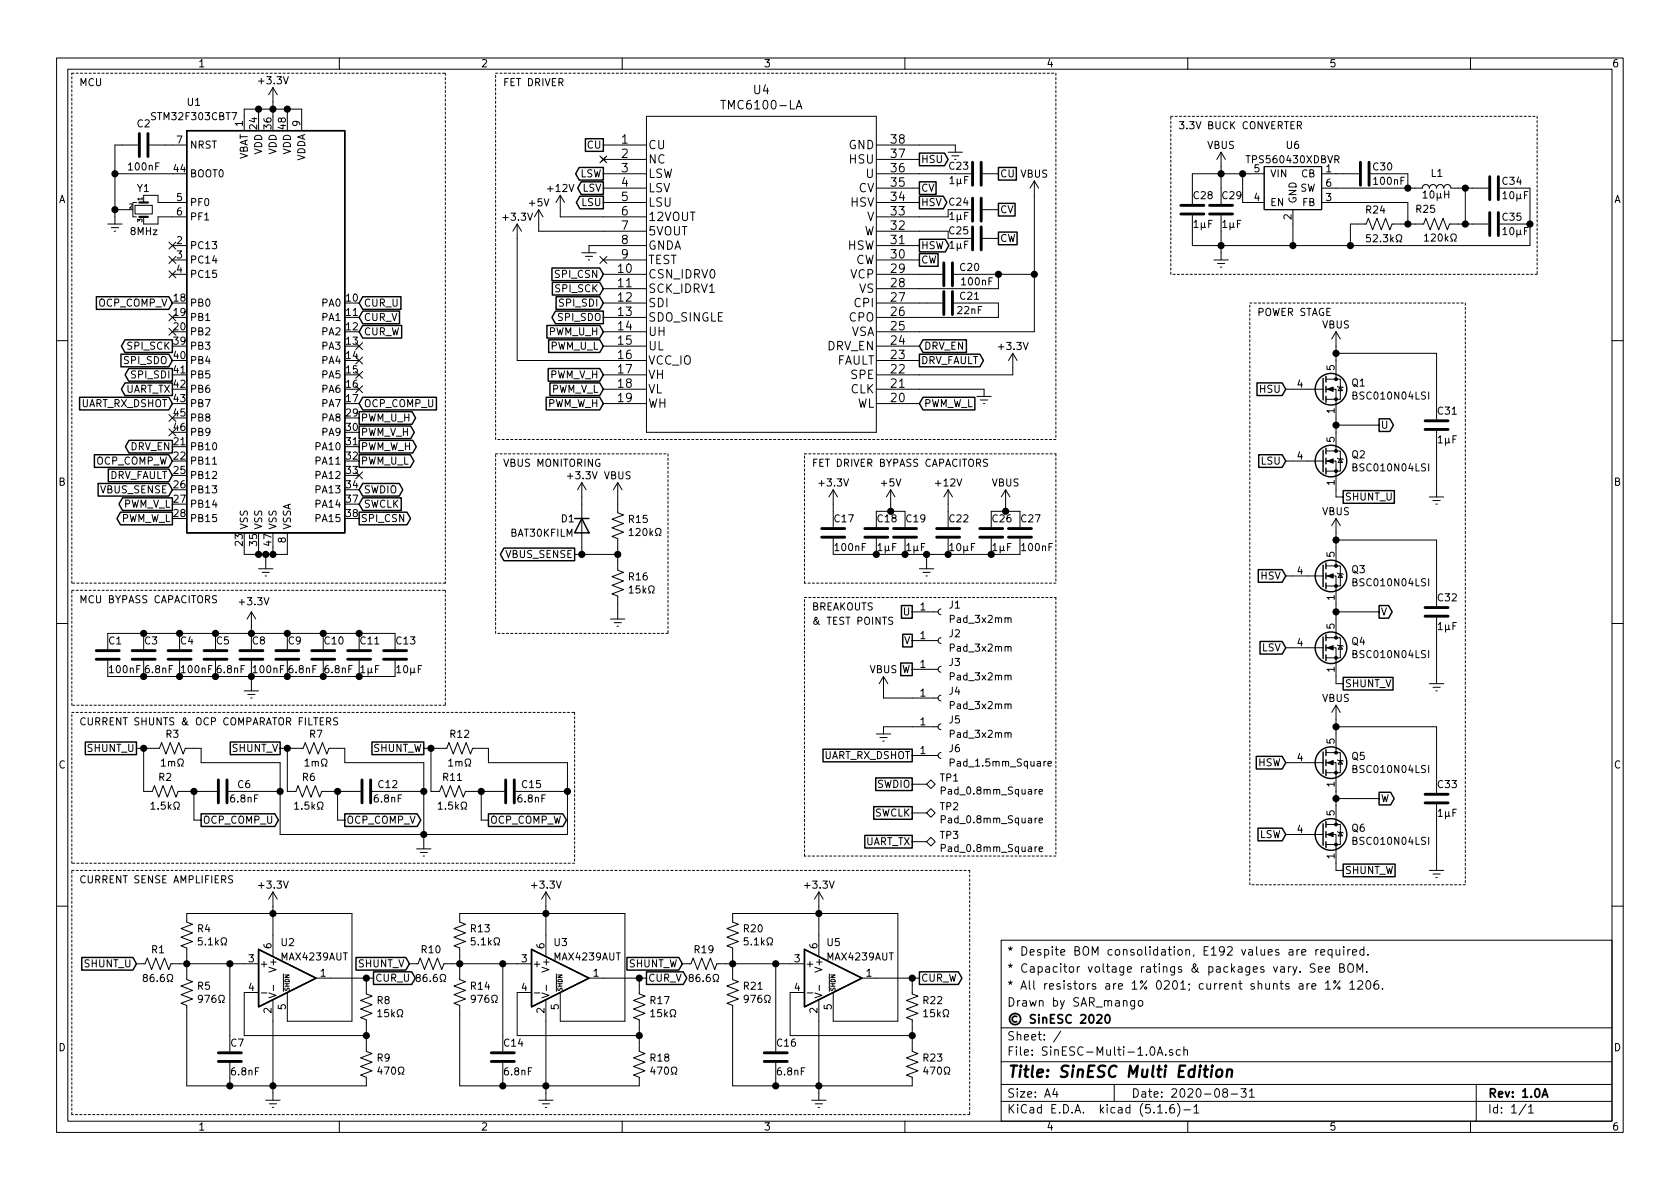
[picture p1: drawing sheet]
<svg xmlns="http://www.w3.org/2000/svg" width="297mm" height="210mm" viewBox="0 0 297 210" stroke-linecap="round" stroke-linejoin="round" font-family="sans-serif">
<defs><g id="words">
<text font-size="2.8" x="178" y="190.5">Title: SinESC Multi Edition</text>
<g font-size="2.1">
<text x="133.3" y="16.7">U4</text>
<text x="128.2" y="19.3">TMC6100-LA</text>
<text x="109.9" y="25.4">1</text>
<text x="109.9" y="27.9">2</text>
<text x="114.6" y="26.4">CU</text>
<text x="114.6" y="28.9">NC</text>
<text x="150" y="26.4">GND</text>
<text x="150.3" y="28.9">HSU</text>
<text x="157.6" y="27.9">37</text>
<text x="157.6" y="25.4">38</text>
<text x="109.9" y="30.5">3</text>
<text x="109.9" y="33">4</text>
<text x="109.9" y="35.6">5</text>
<text x="114.6" y="31.5">LSW</text>
<text x="114.6" y="34">LSV</text>
<text x="151.8" y="34">CV</text>
<text x="153.2" y="31.5">U</text>
<text x="157.6" y="35.6">34</text>
<text x="157.6" y="33">35</text>
<text x="157.6" y="30.5">36</text>
<text x="109.9" y="38.1">6</text>
<text x="109.9" y="40.6">7</text>
<text x="114.6" y="36.5">LSU</text>
<text x="114.6" y="39.1">12VOUT</text>
<text x="114.6" y="41.6">5VOUT</text>
<text x="150.4" y="36.5">HSV</text>
<text x="152.7" y="41.6">W</text>
<text x="153.3" y="39.1">V</text>
<text x="157.6" y="40.6">32</text>
<text x="157.6" y="38.1">33</text>
<text x="109.9" y="43.2">8</text>
<text x="109.9" y="45.7">9</text>
<text x="114.6" y="44.2">GNDA</text>
<text x="114.6" y="46.7">TEST</text>
<text x="149.8" y="44.2">HSW</text>
<text x="151.2" y="46.7">CW</text>
<text x="157.6" y="45.7">30</text>
<text x="157.6" y="43.2">31</text>
<text x="109.3" y="48.3">10</text>
<text x="109.3" y="50.8">11</text>
<text x="109.3" y="53.3">12</text>
<text x="114.6" y="49.2">CSN_IDRV0</text>
<text x="114.6" y="51.8">SCK_IDRV1</text>
<text x="150.4" y="49.2">VCP</text>
<text x="151.9" y="51.8">VS</text>
<text x="157.6" y="53.3">27</text>
<text x="157.6" y="50.8">28</text>
<text x="157.6" y="48.3">29</text>
<text x="109.3" y="55.9">13</text>
<text x="109.3" y="58.4">14</text>
<text x="114.6" y="54.3">SDI</text>
<text x="114.6" y="56.9">SDO_SINGLE</text>
<text x="114.6" y="59.4">UH</text>
<text x="150.2" y="56.9">CPO</text>
<text x="150.4" y="59.4">VSA</text>
<text x="151.2" y="54.3">CPI</text>
<text x="157.6" y="58.4">25</text>
<text x="157.6" y="55.9">26</text>
<text x="109.3" y="61">15</text>
<text x="109.3" y="63.5">16</text>
<text x="114.6" y="61.9">UL</text>
<text x="114.6" y="64.5">VCC_IO</text>
<text x="146.2" y="61.9">DRV_EN</text>
<text x="147.9" y="64.5">FAULT</text>
<text x="157.6" y="63.5">23</text>
<text x="157.6" y="61">24</text>
<text x="109.3" y="66">17</text>
<text x="109.3" y="68.6">18</text>
<text x="109.3" y="71.1">19</text>
<text x="114.6" y="67">VH</text>
<text x="114.6" y="69.6">VL</text>
<text x="150.4" y="69.6">CLK</text>
<text x="150.5" y="67">SPE</text>
<text x="157.6" y="71.1">20</text>
<text x="157.6" y="68.6">21</text>
<text x="157.6" y="66">22</text>
<text x="114.6" y="72.1">WH</text>
<text x="151.4" y="72.1">WL</text>
<text x="178" y="172">* Capacitor voltage ratings &amp; packages vary. See BOM.</text>
<text x="178" y="169">* Despite BOM consolidation, E192 values are required.</text>
<text x="178" y="178">Drawn by SAR_mango</text>
<text x="178" y="175">* All resistors are 1% 0201; current shunts are 1% 1206.</text>
<text x="178" y="184">Sheet: /</text>
<text x="178" y="181">© SinESC 2020</text>
<text x="178" y="186.7">File: SinESC-Multi-1.0A.sch</text>
<text x="178" y="196.9">KiCad E.D.A. kicad (5.1.6)-1</text>
<text x="178" y="194.1">Size: A4</text>
<text x="200" y="194.1">Date: 2020-08-31</text>
<text x="263" y="194.1">Rev: 1.0A</text>
<text x="263" y="196.9">Id: 1/1</text>
</g>
<g font-size="1.8">
<text x="35" y="11.9">1</text>
<text x="85" y="11.9">2</text>
<text x="135" y="11.9">3</text>
<text x="185" y="11.9">4</text>
<text x="235" y="11.9">5</text>
<text x="285" y="11.9">6</text>
<text x="14" y="15.2">MCU</text>
<text x="45.9" y="14.9">+3.3V</text>
<text x="88.9" y="15.2">FET DRIVER</text>
<text x="24.3" y="22.5">C2</text>
<text x="27.1" y="21.3">STM32F303CBT7</text>
<text x="33.2" y="18.7">U1</text>
<text x="42.9" y="22.3" transform="rotate(-90 42.9 22.3)">1</text>
<text x="45.5" y="22.8" transform="rotate(-90 45.5 22.8)">24</text>
<text x="48" y="22.8" transform="rotate(-90 48 22.8)">36</text>
<text x="50.5" y="22.8" transform="rotate(-90 50.5 22.8)">48</text>
<text x="53.1" y="22.3" transform="rotate(-90 53.1 22.3)">9</text>
<text x="208.3" y="22.9">3.3V BUCK CONVERTER</text>
<text x="31.3" y="25.4">7</text>
<text x="33.5" y="26.3">NRST</text>
<text x="43.8" y="28.4" transform="rotate(-90 43.8 28.4)">VBAT</text>
<text x="46.4" y="27.4" transform="rotate(-90 46.4 27.4)">VDD</text>
<text x="48.9" y="27.4" transform="rotate(-90 48.9 27.4)">VDD</text>
<text x="51.4" y="27.4" transform="rotate(-90 51.4 27.4)">VDD</text>
<text x="54" y="28.6" transform="rotate(-90 54 28.6)">VDDA</text>
<text x="103.9" y="26.3">CU</text>
<text x="162.8" y="28.8">HSU</text>
<text x="213.5" y="26.3">VBUS</text>
<text x="220.9" y="28.9">TPS560430XDBVR</text>
<text x="227.5" y="26.3">U6</text>
<text x="10.4" y="35.9">A</text>
<text x="22.9" y="30.1">100nF</text>
<text x="24.3" y="34">Y1</text>
<text x="30.8" y="30.5">44</text>
<text x="31.3" y="35.6">5</text>
<text x="33.5" y="31.4">BOOT0</text>
<text x="97" y="34">+12V</text>
<text x="102.5" y="31.4">LSW</text>
<text x="103" y="33.9">LSV</text>
<text x="162.8" y="33.9">CV</text>
<text x="167.9" y="30">C23</text>
<text x="168" y="32.6">1µF</text>
<text x="176.8" y="31.4">CU VBUS</text>
<text x="211.1" y="35.2">C28</text>
<text x="216.2" y="35.2">C29</text>
<text x="221.8" y="35.6">4</text>
<text x="221.8" y="30.5">5</text>
<text x="224.5" y="31.4">VIN</text>
<text x="229.8" y="33.9">SW</text>
<text x="230.1" y="31.4">CB</text>
<text x="234.5" y="30.5">1</text>
<text x="234.5" y="35.6">3</text>
<text x="234.5" y="33">6</text>
<text x="242.8" y="30.1">C30</text>
<text x="243" y="32.7">100nF</text>
<text x="251.8" y="35.1">10µH</text>
<text x="253.1" y="31.3">L1</text>
<text x="265.7" y="32.7">C34</text>
<text x="265.9" y="35.2">10µF</text>
<text x="285.4" y="35.9">A</text>
<text x="23.1" y="41.6">8MHz</text>
<text x="31.3" y="38.1">6</text>
<text x="33.5" y="36.4">PF0</text>
<text x="33.5" y="39">PF1</text>
<text x="89.1" y="39">+3.3V</text>
<text x="93.6" y="36.5">+5V</text>
<text x="102.9" y="36.4">LSU</text>
<text x="162.8" y="36.4">HSV</text>
<text x="167.9" y="41.4">C25</text>
<text x="167.9" y="36.4">C24</text>
<text x="168" y="38.9">1µF</text>
<text x="176.8" y="37.7">CV</text>
<text x="211.1" y="40.3">1µF</text>
<text x="216.2" y="40.3">1µF</text>
<text x="224.5" y="36.4">EN</text>
<text x="228.3" y="38.8" transform="rotate(-90 228.3 38.8)">2</text>
<text x="229.2" y="36.1" transform="rotate(-90 229.2 36.1)">GND</text>
<text x="230.3" y="36.4">FB</text>
<text x="241.6" y="37.8">R24</text>
<text x="250.4" y="37.6">R25</text>
<text x="265.7" y="39">C35</text>
<text x="265.9" y="41.6">10µF</text>
<text x="31.3" y="43.2">2</text>
<text x="31.3" y="45.7">3</text>
<text x="33.5" y="44.1">PC13</text>
<text x="33.5" y="46.6">PC14</text>
<text x="162.8" y="44.1">HSW 1µF</text>
<text x="162.8" y="46.6">CW</text>
<text x="169.8" y="47.9">C20</text>
<text x="176.8" y="42.8">CW</text>
<text x="242.5" y="42.8">52.3k</text>
<text x="252.7" y="42.7">120k</text>
<text x="30.8" y="53.3">18</text>
<text x="31.3" y="48.3">4</text>
<text x="33.5" y="49.1">PC15</text>
<text x="61.3" y="53.3">10</text>
<text x="98.3" y="49.1">SPI_CSN</text>
<text x="98.3" y="51.7">SPI_SCK</text>
<text x="169.8" y="53">C21</text>
<text x="170.2" y="50.5">100nF</text>
<text x="17.4" y="54.2">OCP_COMP_V</text>
<text x="30.8" y="55.9">19</text>
<text x="30.8" y="58.4">20</text>
<text x="33.5" y="54.2">PB0</text>
<text x="33.5" y="56.8">PB1</text>
<text x="33.5" y="59.3">PB2</text>
<text x="57" y="54.2">PA0</text>
<text x="57" y="56.8">PA1</text>
<text x="57" y="59.3">PA2</text>
<text x="61.3" y="55.9">11</text>
<text x="61.3" y="58.4">12</text>
<text x="64.3" y="59.3">CUR_W</text>
<text x="64.3" y="56.8">CUR_V</text>
<text x="64.3" y="54.2">CUR_U</text>
<text x="97.1" y="59.3">PWM_U_H</text>
<text x="98.8" y="56.8">SPI_SDO</text>
<text x="99.1" y="54.2">SPI_SDI</text>
<text x="169.4" y="55.5">22nF</text>
<text x="222.2" y="55.9">POWER STAGE</text>
<text x="233.8" y="58.1">VBUS</text>
<text x="22" y="64.4">SPI_SDO</text>
<text x="22.7" y="61.8">SPI_SCK</text>
<text x="30.8" y="61">39</text>
<text x="30.8" y="63.5">40</text>
<text x="33.5" y="61.8">PB3</text>
<text x="33.5" y="64.4">PB4</text>
<text x="57" y="61.8">PA3</text>
<text x="57" y="64.4">PA4</text>
<text x="61.3" y="61">13</text>
<text x="61.3" y="63.5">14</text>
<text x="97.3" y="61.8">PWM_U_L</text>
<text x="162.8" y="64.4">DRV_FAULT</text>
<text x="163.3" y="61.8">DRV_EN</text>
<text x="176.7" y="61.9">+3.3V</text>
<text x="236" y="65.5" transform="rotate(-90 236 65.5)">5</text>
<text x="22.1" y="69.5">UART_TX</text>
<text x="23.4" y="66.9">SPI_SDI</text>
<text x="30.8" y="66">41</text>
<text x="30.8" y="68.6">42</text>
<text x="30.8" y="71.1">43</text>
<text x="33.5" y="66.9">PB5</text>
<text x="33.5" y="69.5">PB6</text>
<text x="57" y="66.9">PA5</text>
<text x="57" y="69.5">PA6</text>
<text x="61.3" y="66">15</text>
<text x="61.3" y="68.6">16</text>
<text x="61.3" y="71.1">17</text>
<text x="97.2" y="66.9">PWM_V_H</text>
<text x="97.3" y="69.5">PWM_V_L</text>
<text x="222.8" y="69.5">HSU</text>
<text x="229.4" y="68.6">4</text>
<text x="239" y="68.3">Q1</text>
<text x="239.6" y="70.7">BSC010N04LSI</text>
<text x="14.2" y="72">UART_RX_DSHOT</text>
<text x="30.8" y="73.7">45</text>
<text x="30.8" y="76.2">46</text>
<text x="33.5" y="72">PB7</text>
<text x="33.5" y="74.5">PB8</text>
<text x="33.5" y="77.1">PB9</text>
<text x="57" y="72">PA7</text>
<text x="57" y="74.5">PA8</text>
<text x="57" y="77.1">PA9</text>
<text x="61.3" y="73.7">29</text>
<text x="61.3" y="76.2">30</text>
<text x="63.8" y="74.5">PWM_U_H</text>
<text x="63.8" y="77.1">PWM_V_H</text>
<text x="64.3" y="72">OCP_COMP_U</text>
<text x="96.6" y="72">PWM_W_H</text>
<text x="163.3" y="72">PWM_W_L</text>
<text x="236" y="73.1" transform="rotate(-90 236 73.1)">1</text>
<text x="244.1" y="75.8">U</text>
<text x="254.3" y="73.3">C31</text>
<text x="16.9" y="82.2">OCP_COMP_W</text>
<text x="23.1" y="79.6">DRV_EN</text>
<text x="30.8" y="78.7">21</text>
<text x="30.8" y="81.3">22</text>
<text x="30.8" y="83.8">25</text>
<text x="33.5" y="79.6">PB10</text>
<text x="33.5" y="82.2">PB11</text>
<text x="56" y="79.6">PA10</text>
<text x="56" y="82.2">PA11</text>
<text x="61.3" y="78.7">31</text>
<text x="61.3" y="81.3">32</text>
<text x="61.3" y="83.8">33</text>
<text x="63.8" y="79.6">PWM_W_H</text>
<text x="63.8" y="82.2">PWM_U_L</text>
<text x="88.9" y="82.5">VBUS MONITORING</text>
<text x="143.5" y="82.5">FET DRIVER BYPASS CAPACITORS</text>
<text x="223" y="82.2">LSU</text>
<text x="229.4" y="81.3">4</text>
<text x="236" y="78.2" transform="rotate(-90 236 78.2)">5</text>
<text x="239" y="81">Q2</text>
<text x="239.6" y="83.4">BSC010N04LSI</text>
<text x="254.3" y="78.4">1µF</text>
<text x="10.4" y="85.9">B</text>
<text x="17.8" y="87.2">VBUS_SENSE</text>
<text x="19.2" y="84.7">DRV_FAULT</text>
<text x="21.7" y="89.8">PWM_V_L</text>
<text x="30.8" y="86.4">26</text>
<text x="30.8" y="88.9">27</text>
<text x="33.5" y="84.7">PB12</text>
<text x="33.5" y="87.2">PB13</text>
<text x="33.5" y="89.8">PB14</text>
<text x="56" y="84.7">PA12</text>
<text x="56" y="87.2">PA13</text>
<text x="56" y="89.8">PA14</text>
<text x="61.3" y="86.4">34</text>
<text x="61.3" y="88.9">37</text>
<text x="64.3" y="87.2">SWDIO</text>
<text x="64.3" y="89.8">SWCLK</text>
<text x="100.5" y="84.8">+3.3V</text>
<text x="106.8" y="84.8">VBUS</text>
<text x="145" y="86">+3.3V</text>
<text x="155.9" y="86">+5V</text>
<text x="165.6" y="86">+12V</text>
<text x="175.4" y="86">VBUS</text>
<text x="236" y="85.8" transform="rotate(-90 236 85.8)">1</text>
<text x="237.7" y="88.5">SHUNT_U</text>
<text x="285.4" y="85.9">B</text>
<text x="21.2" y="92.3">PWM_W_L</text>
<text x="30.8" y="91.4">28</text>
<text x="33.5" y="92.3">PB15</text>
<text x="43.8" y="93.7" transform="rotate(-90 43.8 93.7)">VSS</text>
<text x="46.4" y="93.7" transform="rotate(-90 46.4 93.7)">VSS</text>
<text x="48.9" y="93.7" transform="rotate(-90 48.9 93.7)">VSS</text>
<text x="50.5" y="96" transform="rotate(-90 50.5 96)">8</text>
<text x="51.4" y="93.7" transform="rotate(-90 51.4 93.7)">VSSA</text>
<text x="56" y="92.3">PA15</text>
<text x="61.3" y="91.4">38</text>
<text x="63.8" y="92.3">SPI_CSN</text>
<text x="90.3" y="94.9">BAT30KFILM</text>
<text x="99.3" y="92.4">D1</text>
<text x="111.2" y="92.5">R15</text>
<text x="112.1" y="94.8">120k</text>
<text x="147.6" y="92.4">C17</text>
<text x="155.2" y="92.4">C18</text>
<text x="160.3" y="92.4">C19</text>
<text x="167.9" y="92.4">C22</text>
<text x="175.5" y="92.4">C26</text>
<text x="180.6" y="92.4">C27</text>
<text x="233.8" y="91.1">VBUS</text>
<text x="42.9" y="96.5" transform="rotate(-90 42.9 96.5)">23</text>
<text x="45.5" y="96.5" transform="rotate(-90 45.5 96.5)">35</text>
<text x="48" y="96.5" transform="rotate(-90 48 96.5)">47</text>
<text x="89.5" y="98.7">VBUS_SENSE</text>
<text x="147.8" y="97.5">100nF</text>
<text x="155.2" y="97.5">1µF</text>
<text x="160.3" y="97.5">1µF</text>
<text x="168.1" y="97.5">10µF</text>
<text x="175.6" y="97.5">1µF</text>
<text x="180.8" y="97.5">100nF</text>
<text x="229.4" y="101.6">4</text>
<text x="236" y="98.5" transform="rotate(-90 236 98.5)">5</text>
<text x="239" y="101.4">Q3</text>
<text x="14" y="106.7">MCU BYPASS CAPACITORS</text>
<text x="42.5" y="107">+3.3V</text>
<text x="111.2" y="102.6">R16</text>
<text x="112" y="104.9">15k</text>
<text x="143.5" y="107.9">BREAKOUTS</text>
<text x="162.7" y="107.9">1</text>
<text x="167.8" y="107.6">J1</text>
<text x="222.9" y="102.5">HSV</text>
<text x="236" y="106.1" transform="rotate(-90 236 106.1)">1</text>
<text x="239.6" y="103.7">BSC010N04LSI</text>
<text x="254.3" y="106.3">C32</text>
<text x="19.3" y="114">C1</text>
<text x="25.6" y="114">C3</text>
<text x="32" y="114">C4</text>
<text x="38.3" y="114">C5</text>
<text x="44.7" y="114">C8</text>
<text x="51" y="114">C9</text>
<text x="57.4" y="114">C10</text>
<text x="63.8" y="114">C11</text>
<text x="70.1" y="114">C13</text>
<text x="143.5" y="110.5">&amp; TEST POINTS</text>
<text x="159.8" y="108.8">U</text>
<text x="159.9" y="113.9">V</text>
<text x="162.7" y="113">1</text>
<text x="167.8" y="112.7">J2</text>
<text x="168.2" y="110.2">Pad_3x2mm</text>
<text x="236" y="111.2" transform="rotate(-90 236 111.2)">5</text>
<text x="244.1" y="108.8">V</text>
<text x="254.3" y="111.4">1µF</text>
<text x="19.5" y="119">100nF</text>
<text x="25.8" y="119">6.8nF</text>
<text x="32.2" y="119">100nF</text>
<text x="38.5" y="119">6.8nF</text>
<text x="44.9" y="119">100nF</text>
<text x="51.2" y="119">6.8nF</text>
<text x="57.5" y="119">6.8nF</text>
<text x="63.8" y="119">1µF</text>
<text x="70.3" y="119">10µF</text>
<text x="153.8" y="119">VBUS W</text>
<text x="162.7" y="118.1">1</text>
<text x="167.8" y="117.8">J3</text>
<text x="168.2" y="115.2">Pad_3x2mm</text>
<text x="223.1" y="115.2">LSV</text>
<text x="229.4" y="114.3">4</text>
<text x="236" y="118.8" transform="rotate(-90 236 118.8)">1</text>
<text x="239" y="114.1">Q4</text>
<text x="239.6" y="116.4">BSC010N04LSI</text>
<text x="162.7" y="123.2">1</text>
<text x="167.8" y="122.9">J4</text>
<text x="168.2" y="125.4">Pad_3x2mm</text>
<text x="168.2" y="120.3">Pad_3x2mm</text>
<text x="233.8" y="124.1">VBUS</text>
<text x="237.7" y="121.5">SHUNT_V</text>
<text x="14" y="128.3">CURRENT SHUNTS &amp; OCP COMPARATOR FILTERS</text>
<text x="29.4" y="130.5">R3</text>
<text x="54.8" y="130.5">R7</text>
<text x="79.7" y="130.5">R12</text>
<text x="162.7" y="128.3">1</text>
<text x="167.8" y="127.9">J5</text>
<text x="168.2" y="130.5">Pad_3x2mm</text>
<text x="236" y="131.5" transform="rotate(-90 236 131.5)">5</text>
<text x="10.4" y="135.9">C</text>
<text x="15.5" y="133">SHUNT_U</text>
<text x="29.2" y="135.6">1m</text>
<text x="41" y="133">SHUNT_V</text>
<text x="54.6" y="135.6">1m</text>
<text x="65.9" y="133">SHUNT_W</text>
<text x="80" y="135.6">1m</text>
<text x="145.5" y="134.2">UART_RX_DSHOT</text>
<text x="162.7" y="133.3">1</text>
<text x="167.8" y="133">J6</text>
<text x="168.5" y="135.6">Pad_1.5mm_Square</text>
<text x="222.4" y="135.5">HSW</text>
<text x="229.4" y="134.6">4</text>
<text x="239" y="134.4">Q5</text>
<text x="239.6" y="136.7">BSC010N04LSI</text>
<text x="285.4" y="135.9">C</text>
<text x="27.5" y="143.2">1.5k</text>
<text x="28.1" y="138.1">R2</text>
<text x="40.9" y="141.9">6.8nF</text>
<text x="42.1" y="139.4">C6</text>
<text x="52.9" y="143.2">1.5k</text>
<text x="53.5" y="138.1">R6</text>
<text x="66.3" y="141.9">6.8nF</text>
<text x="67" y="139.4">C12</text>
<text x="78.3" y="143.2">1.5k</text>
<text x="78.4" y="138.1">R11</text>
<text x="91.7" y="141.9">6.8nF</text>
<text x="92.4" y="139.4">C15</text>
<text x="155" y="139.3">SWDIO</text>
<text x="166.2" y="143.3">TP2</text>
<text x="166.2" y="138.2">TP1</text>
<text x="167" y="140.5">Pad_0.8mm_Square</text>
<text x="236" y="139.2" transform="rotate(-90 236 139.2)">1</text>
<text x="244.1" y="141.9">W</text>
<text x="254.3" y="139.4">C33</text>
<text x="35.8" y="145.7">OCP_COMP_U</text>
<text x="61.2" y="145.7">OCP_COMP_V</text>
<text x="86.6" y="145.7">OCP_COMP_W</text>
<text x="152.9" y="149.5">UART_TX</text>
<text x="154.6" y="144.4">SWCLK</text>
<text x="166.2" y="148.4">TP3</text>
<text x="167" y="145.6">Pad_0.8mm_Square</text>
<text x="222.6" y="148.2">LSW</text>
<text x="229.4" y="147.3">4</text>
<text x="236" y="144.2" transform="rotate(-90 236 144.2)">5</text>
<text x="239" y="147.1">Q6</text>
<text x="239.6" y="149.4">BSC010N04LSI</text>
<text x="254.3" y="144.4">1µF</text>
<text x="167" y="150.7">Pad_0.8mm_Square</text>
<text x="236" y="151.9" transform="rotate(-90 236 151.9)">1</text>
<text x="237.7" y="154.6">SHUNT_W</text>
<text x="14" y="156.2">CURRENT SENSE AMPLIFIERS</text>
<text x="45.9" y="157.1">+3.3V</text>
<text x="94.2" y="157.1">+3.3V</text>
<text x="142.4" y="157.1">+3.3V</text>
<text x="35" y="164.9">R4</text>
<text x="35.8" y="167.2">5.1k</text>
<text x="48" y="167.7" transform="rotate(-90 48 167.7)">6</text>
<text x="49.8" y="167.3">U2</text>
<text x="83.3" y="164.9">R13</text>
<text x="84.1" y="167.2">5.1k</text>
<text x="96.3" y="167.7" transform="rotate(-90 96.3 167.7)">6</text>
<text x="98" y="167.3">U3</text>
<text x="131.5" y="164.9">R20</text>
<text x="132.4" y="167.2">5.1k</text>
<text x="144.5" y="167.7" transform="rotate(-90 144.5 167.7)">6</text>
<text x="146.3" y="167.3">U5</text>
<text x="15" y="171.1">SHUNT_U</text>
<text x="26.2" y="173.7">86.6</text>
<text x="26.8" y="168.6">R1</text>
<text x="44" y="170.2">3</text>
<text x="45.8" y="171.1">+</text>
<text x="48.9" y="171.5" transform="rotate(-90 48.9 171.5)">V+</text>
<text x="49.8" y="169.8">MAX4239AUT</text>
<text x="56.7" y="172.7">1</text>
<text x="63.3" y="171.1">SHUNT_V</text>
<text x="66.3" y="173.6">CUR_U</text>
<text x="74.5" y="173.7">86.6</text>
<text x="74.6" y="168.6">R10</text>
<text x="92.2" y="170.2">3</text>
<text x="94.1" y="171.1">+</text>
<text x="97.2" y="171.5" transform="rotate(-90 97.2 171.5)">V+</text>
<text x="98.1" y="169.8">MAX4239AUT</text>
<text x="104.9" y="172.7">1</text>
<text x="111.1" y="171.1">SHUNT_W</text>
<text x="114.6" y="173.6">CUR_V</text>
<text x="122.7" y="173.7">86.6</text>
<text x="122.8" y="168.6">R19</text>
<text x="140.5" y="170.2">3</text>
<text x="142.4" y="171.1">+</text>
<text x="145.4" y="171.5" transform="rotate(-90 145.4 171.5)">V+</text>
<text x="146.4" y="169.8">MAX4239AUT</text>
<text x="153.2" y="172.7">1</text>
<text x="162.8" y="173.6">CUR_W</text>
<text x="35" y="175">R5</text>
<text x="35.9" y="177.3">976</text>
<text x="44" y="175.3">4</text>
<text x="48" y="179.2" transform="rotate(-90 48 179.2)">2</text>
<text x="50.5" y="178.5" transform="rotate(-90 50.5 178.5)">5</text>
<text x="66.7" y="177.6">R8</text>
<text x="67.5" y="179.9">15k</text>
<text x="83.3" y="175">R14</text>
<text x="84.2" y="177.3">976</text>
<text x="92.2" y="175.3">4</text>
<text x="96.3" y="179.2" transform="rotate(-90 96.3 179.2)">2</text>
<text x="98.8" y="178.5" transform="rotate(-90 98.8 178.5)">5</text>
<text x="115" y="177.6">R17</text>
<text x="115.8" y="179.9">15k</text>
<text x="131.5" y="175">R21</text>
<text x="132.4" y="177.3">976</text>
<text x="140.5" y="175.3">4</text>
<text x="144.5" y="179.2" transform="rotate(-90 144.5 179.2)">2</text>
<text x="147.1" y="178.5" transform="rotate(-90 147.1 178.5)">5</text>
<text x="163.3" y="177.6">R22</text>
<text x="164.1" y="179.9">15k</text>
<text x="10.4" y="185.9">D</text>
<text x="40.8" y="185.1">C7</text>
<text x="89.2" y="185.1">C14</text>
<text x="137.4" y="185.1">C16</text>
<text x="285.4" y="185.9">D</text>
<text x="41" y="190.2">6.8nF</text>
<text x="66.7" y="187.7">R9</text>
<text x="67.6" y="190">470</text>
<text x="89.3" y="190.2">6.8nF</text>
<text x="115" y="187.7">R18</text>
<text x="115.9" y="190">470</text>
<text x="137.5" y="190.2">6.8nF</text>
<text x="163.3" y="187.7">R23</text>
<text x="164.2" y="190">470</text>
<text x="35" y="199.9">1</text>
<text x="85" y="199.9">2</text>
<text x="135" y="199.9">3</text>
<text x="185" y="199.9">4</text>
<text x="235" y="199.9">5</text>
<text x="285" y="199.9">6</text>
</g>
<g font-size="1.1">
<text x="25.2" y="35.5" transform="rotate(-90 25.2 35.5)">1</text>
<text x="22.9" y="36.8">2</text>
<text x="25.2" y="39.3" transform="rotate(-90 25.2 39.3)">3</text>
<text x="51.2" y="175.4" transform="rotate(-90 51.2 175.4)">SHDN</text>
<text x="99.4" y="175.4" transform="rotate(-90 99.4 175.4)">SHDN</text>
<text x="147.7" y="175.4" transform="rotate(-90 147.7 175.4)">SHDN</text>
</g>
</g></defs>
<g fill="none" stroke="#000" stroke-width=".18">
<path d="M10 10.3h277v189.9h-277zM12 12.2h273v186.1h-273zM45.7 19.3v1.3M48.3 15.5l-.8 1.3M48.3 15.5v5.1M48.3 15.5l.7 1.3M50.8 19.3v1.3M60 10.3v1.9M110 10.3v1.9M127.4 17.7h.9M140.8 19.3l.5-1.6 .5 1.6M140.9 18.8h.8"/>
<path d="M160 10.3v1.9M210 10.3v1.9M260 10.3v1.9M19 39.6h2.6M20.3 30.7h10.2M20.3 37.1h2.6M23.9 36.3h3v1.5h-3zM24.1 35.8h-.6v2.5h.6M24.4 25.6h-4.1v14M25.4 35.8v-1.3h2.5v1.3h5.1M25.4 38.3v1.3h2.5v-1.3h5.1M26.4 25.6h6.6"/>
<path d="M43.2 23.1v-3.8h10.1v3.8M91.4 39.6v24.1h22.9M91.4 39.6l-.7 1.3M91.4 39.6l.8 1.3M95.2 37.1v3.8h19.1M95.2 37.1l-.7 1.2M95.2 37.1l.8 1.2M99.1 34.5v3.8h15.2M99.1 34.5l-.8 1.3M99.1 34.5l.7 1.3M106.1 27.6l1.2 1.2M106.7 25.6h7.6"/>
<path d="M106.7 30.7h7.6M106.7 28.2h7.6M106.7 33.3h7.6M106.7 35.8h7.6M107.3 27.6l-1.2 1.2M114.3 20.6h40.6v55.8h-40.6zM154.9 25.6h14v1.3M154.9 30.7h16.8M154.9 28.2h7.7M154.9 33.3h7.7M154.9 35.8h7.7M154.9 38.3h12.7"/>
<path d="M167.6 26.9h2.6M168.3 27.6h1.2M168.9 37.1h2.8M173.7 30.7h2.8M173.7 37.1h2.8M182.9 32v26.7h-28M182.9 32l-.8 1.3M182.9 32l.7 1.3M215.9 26.9v9.2M215.9 38.1v7.9M215.9 26.9l-.8 1.3M215.9 26.9l.8 1.3"/>
<path d="M219.7 30.7v5.1h3.8M223.5 29.5h10.2v7.6h-10.2zM223.5 30.7h-12.7v5.4M228.6 37.1v6.3M229.4 22.2l.6-.1 .1-.2-.1-.3-.1-.1h-.5v1.3M229.7 22.2l.4 .6M233.7 33.3h17.8a.63 .63 0 0 1 .6-.7 .63 .63 0 0 1 .6 .7 .63 .63 0 0 1 .7-.7 .63 .63 0 0 1 .6 .7 .63 .63 0 0 1 .6-.7 .63 .63 0 0 1 .7 .7 .63 .63 0 0 1 .6-.7 .63 .63 0 0 1 .6 .7h6.6M233.7 30.7h6.6M233.7 35.8h15.2v3.8M245.1 30.7h3.8v2.6M259.1 33.3v6.3M263.1 39.6h-6.8l-.4 1-.8-2-.7 2-.8-2-.7 2-.8-2-.4 1h-5.6l-.4 1-.7-2-.8 2-.7-2-.8 2-.8-2-.3 1h-2.8v3.8"/>
<path d="M268 33.3h2.5v10.1h-59.7v-5.3M268 39.6h2.5M19.7 40.3h1.3M20.2 40.9h.2M29.9 45.4l1.2 1.2M29.9 47.9l1.2 1.2M29.9 55.5l1.2 1.2M29.9 42.8l1.2 1.2M29.9 58.1l1.2 1.2M30.5 46h2.5M30.5 43.4h2.5M30.5 48.5h2.5"/>
<path d="M31.1 45.4l-1.2 1.2M31.1 47.9l-1.2 1.2M31.1 55.5l-1.2 1.2M31.1 42.8l-1.2 1.2M31.1 58.1l-1.2 1.2M102.9 44.7h2.5M103.5 45.3h1.3M104 46h.3M106.1 45.4l1.2 1.2M106.7 46h7.6M106.7 48.5h7.6M106.7 51h7.6"/>
<path d="M106.7 53.6h7.6M106.7 56.1h7.6M106.7 58.7h7.6M107.3 45.4l-1.2 1.2M114.3 43.4h-10.2v1.3M154.9 40.9h12.7v1.3M154.9 46h7.7M154.9 43.4h7.7M154.9 48.5h11.7M154.9 53.6h11.7M168.7 48.5h14.2M168.7 53.6h7.8v2.5h-21.6"/>
<path d="M168.9 42.2h2.8M173.7 42.2h2.8M176.5 48.5v2.5h-21.6M214.6 46h2.6M215.3 46.6h1.2M215.8 47.2h.2M236.2 58.7v8.4M236.2 58.7l-.7 1.2M236.2 58.7l.8 1.2M242.3 41.5h-.6l-.1 .6 .2-.1 .4 .1 .1 .5-.2 .2-.5-.2M246.9 42.8h.3v-.3a.54 .54 0 0 1-.3-.7 .54 .54 0 0 1 .7-.2 .59 .59 0 0 1-.1 .9v.3h.3M251.9 41.7l.3-.3v1.2"/>
<path d="M251.9 42.6h.7M256.5 42.6h.3v-.2a.55 .55 0 0 1-.2-.8 .55 .55 0 0 1 .8-.1l.1 .2a.53 .53 0 0 1-.3 .7v.2h.3M10 60.2h2M29.9 75.8l1.2 1.3M29.9 73.3l1.2 1.2M31.1 75.8l-1.2 1.3M31.1 73.3l-1.2 1.2M62.9 60.6l1.2 1.2M62.9 65.7l1.2 1.2M62.9 63.1l1.2 1.3M62.9 68.2l1.2 1.2M64.1 60.6l-1.2 1.2"/>
<path d="M64.1 65.7l-1.2 1.2M64.1 63.1l-1.2 1.3M64.1 68.2l-1.2 1.2M106.7 68.8h7.6M106.7 71.4h7.6M106.7 61.2h7.6M106.7 66.3h7.6M154.9 68.8h19.1v1.3M154.9 71.4h7.7M154.9 61.2h7.7M154.9 63.7h7.7M172.7 70.1h2.6"/>
<path d="M173.4 70.7h1.2M173.9 71.4h.2M179.1 62.5l-.8 1.2M179.1 62.5v3.8h-24.2M179.1 62.5l.7 1.2M227.3 68.8h6.6M234.4 79.8h2.6v3.5h-2.6M234.4 68.8h1.8v11M234.4 67.1h2.6v3.5h-2.6M236.2 62.5h17.8v11.7M236.2 75.2h7.6M236.5 68.3l.1 .1h.8l.1 .2"/>
<path d="M237 68.4l.4 .7h-.8zM252.6 69.3v1.3M254 76.2v11.7M285 60.2h2M37.6 82.1h.7M45.7 96.8v1.2M47 98v2.6M48.3 96.8v1.2M50.8 94.2v3.8h-7.6v-1.2M62.9 83.5l1.2 1.2M64.1 83.5l-1.2 1.2M101.6 98h7.6"/>
<path d="M102.9 85.3v12.7M102.9 85.3l-.8 1.3M102.9 85.3l.7 1.3M109.2 85.3v5.4l1 .4-2 .7 2 .8-2 .7 2 .8-2 .8 1 .3v5.6l1 .4-2 .8 2 .7-2 .8 2 .8-2 .7 1 .4v4.1M109.2 85.3l-.7 1.3M109.2 85.3l.8 1.3M111.3 93.8l.3-.4v1.3M111.3 94.7h.7M115.9 94.7h.3v-.2a.55 .55 0 0 1-.3-.8 .55 .55 0 0 1 .9-.1l.1 .2a.53 .53 0 0 1-.3 .7v.2h.3M147.3 95.2v2.8h33v-2.8M147.3 86.6v6.6M147.3 86.6l-.7 1.3"/>
<path d="M147.3 86.6l.8 1.3M154.9 93.2v-2.8h5.1v2.8M154.9 95.2v2.8M157.5 86.6l-.8 1.3M157.5 86.6v3.8M157.5 86.6l.7 1.3M160 95.2v2.8M163.8 98v2.6M167.6 86.6v6.6M167.6 95.2v2.8M167.6 86.6l-.7 1.3M167.6 86.6l.8 1.3"/>
<path d="M174.6 81.3l-.5-.1-.2 .3 .1 .3 .5 .2v.3l-.2 .2-.4-.1M175.3 93.2v-2.8h5v2.8M175.3 95.2v2.8M177.8 86.6l-.8 1.3M177.8 86.6v3.8M177.8 86.6l.8 1.3M227.3 81.5h6.6M234.4 81.5h1.8v6.4h1.3M236.2 91.7v8.4M236.2 95.5h17.8v11.7M236.2 91.7l-.7 1.3M236.2 91.7l.8 1.3"/>
<path d="M236.5 81l.1 .1h.8l.1 .2M237 81.1l.4 .7h-.8zM252.6 82v1.3M252.7 87.9h2.6M253.4 88.5h1.2M253.9 89.1h.2M10 110.3h2M19 114.8v-2.8h50.8v2.8M19 116.8v2.8h50.8v-2.8M25.4 112v2.8M25.4 116.8v2.8M31.7 112v2.8"/>
<path d="M31.7 116.8v2.8M38.1 112v2.8M38.1 116.8v2.8M38.3 105.4l-.5-.1-.2 .2 .1 .4 .5 .2 .1 .3-.3 .2-.4-.1M44.4 108.2v6.6M44.4 116.8v5.4M44.4 108.2l-.7 1.3M44.4 108.2l.8 1.3M45.7 100.6h2.6M46.4 101.2h1.2M46.9 101.8h.2M50.8 112v2.8"/>
<path d="M50.8 116.8v2.8M57.1 112v2.8M57.1 116.8v2.8M63.5 112v2.8M63.5 116.8v2.8M107.9 109.5h2.6M108.6 110.1h1.3M109.1 110.7h.2M111.3 104l.3-.4v1.3M111.3 104.9h.7M114.7 104.9h.3v-.3a.55 .55 0 0 1-.3-.8 .55 .55 0 0 1 .9 0v.2a.55 .55 0 0 1-.2 .6v.3h.2M156.2 119.6v3.8h9.7"/>
<path d="M156.2 119.6l-.8 1.3M156.2 119.6l.8 1.3M157.8 109.2l-.4-.1-.2 .2v.3l.5 .3 .1 .3-.2 .2h-.5M161.3 108.2h4.6M161.3 118.4h4.6M161.3 113.3h4.6M162.6 100.6h2.5M163.2 101.2h1.3M163.7 101.8h.3M166.4 107.7l-.3 .1-.2 .3 .1 .4 .4 .2M166.4 117.9l-.3 .1-.2 .3 .1 .4 .4 .2M166.4 112.8l-.3 .1-.2 .3 .1 .4 .4 .2"/>
<path d="M178.2 109.4l.2-.2 .3 .1 .1 .8M178.2 119.6l.2-.2 .3 .1 .1 .7M178.2 114.5l.2-.2 .3 .1 .1 .8M227.3 114.5h6.6M227.3 101.8h6.6M234.4 114.5h1.8v6.4h1.3M234.4 112.8h2.6v3.5h-2.6M234.4 101.8h1.8v11M234.4 100.1h2.6v3.5h-2.6M236.2 108.2h7.6M236.5 114l.1 .2h.8l.1 .1M236.5 101.3l.1 .2h.8l.1 .1"/>
<path d="M237 114.2l.4 .6h-.8zM237 101.5l.4 .6h-.8zM252.6 102.3v1.3M252.6 115v1.3M254 109.2v11.7M285 110.3h2M24.1 132.3h4.1l.4-1 .7 2 .8-2 .8 2 .7-2 .8 2 .4-1h2.8v2.6h13.9v12.7h50.8v-12.7h-13.9v-2.6h-2.8l-.4 1-.8-2-.7 2-.8-2-.8 2-.7-2-.4 1h-4.1M25.4 132.3v7.6h1.5l.4-1 .8 2.1 .7-2.1 .8 2.1 .8-2.1 .7 2.1 .4-1.1h6.9M28.5 134.6l.4-.4v1.3M28.5 135.5h.8M31.4 135.5h.3v-.3a.54 .54 0 0 1-.2-.7 .54 .54 0 0 1 .7-.2 .59 .59 0 0 1-.1 .9v.3h.3M34.3 139.9v5.1h1.3"/>
<path d="M40.4 139.9h9.1M43.2 122.2h2.5M43.8 122.8h1.3M44.3 123.4h.3M49.5 132.3h4.1l.4-1 .7 2 .8-2 .8 2 .7-2 .8 2 .4-1h2.8v2.6h13.9v15.2M50.8 132.3v7.6h1.5l.4-1 .8 2.1 .7-2.1 .8 2.1 .8-2.1 .7 2.1 .4-1.1h6.9M53.9 134.6l.4-.4v1.3M53.9 135.5h.8M56.8 135.5h.3v-.3a.54 .54 0 0 1-.2-.7 .54 .54 0 0 1 .7-.2 .59 .59 0 0 1-.1 .9v.3h.3M57.8 127.6l.6-.1v-.5l-.2-.1h-.4v1.3M58.1 127.6l.4 .6M59.7 127l-.5-.1-.2 .1 .1 .5 .5 .2 .1 .3-.2 .2-.5-.1"/>
<path d="M59.7 139.9v5.1h1.3M65.8 139.9h9.1M76.2 132.3v7.6h1.5l.4-1 .8 2.1 .7-2.1 .8 2.1 .8-2.1 .7 2.1 .4-1.1h6.9M79.3 134.6l.4-.4v1.3M79.3 135.5h.8M82.2 135.5h.3v-.3a.54 .54 0 0 1-.2-.7 .54 .54 0 0 1 .7-.2 .59 .59 0 0 1-.1 .9v.3h.3M85.1 139.9v5.1h1.3M91.2 139.9h9.1M154.9 129.8h2.6M155.6 130.4h1.2M156.1 131.1h.2M161.3 138.7h2.5"/>
<path d="M161.3 133.6h4.6M164.6 137.9l.8 .8-.8 .7-.8-.7zM165.9 128.5h-9.7v1.3M166.4 133.1l-.3 .1-.2 .3 .1 .4 .4 .2M166.4 128l-.3 .1-.2 .3 .1 .4 .4 .2M166.4 122.9l-.3 .1-.2 .4 .1 .3 .4 .2M166.4 139.8l.7-.1v-.4l-.7-.1v1.2M168 134.9l.7-.1v-.5l-.7-.1v1.3M178.2 129.7l.2-.1h.3l.1 .8M178.2 124.7l.2-.2h.3l.1 .8M183.7 140l.6-.1v-.3h-.4l-.2 .2 .1 .6h.5M185.3 135l.6-.1v-.2l-.4-.1-.2 .2 .1 .6h.5"/>
<path d="M227.3 134.9h6.6M234.4 134.9h1.8v10.9M234.4 133.1h2.6v3.5h-2.6M236.2 124.7v8.4M236.2 124.7l-.7 1.3M236.2 124.7l.8 1.3M236.2 128.5h17.8v11.7M236.5 134.4l.1 .1h.8l.1 .1M237 134.5l.4 .6h-.8zM252.6 135.4v1.2M252.7 120.9h2.6M253.4 121.5h1.2"/>
<path d="M253.9 122.2h.2M26.7 142.2l.4-.4v1.3M26.7 143.1h.7M30.7 143.1h.3v-.2a.55 .55 0 0 1-.2-.9 .55 .55 0 0 1 .8 0l.1 .2a.53 .53 0 0 1-.3 .7v.2h.3M41.1 154.9h-.5l-.1 .1v.4l.6 .2v.3l-.2 .2h-.5M48.3 157.7v11.5M48.3 157.7l-.8 1.3M48.3 157.7l.7 1.3M52.1 142.2l.4-.4v1.3M52.1 143.1h.7M56.1 143.1h.3v-.2a.55 .55 0 0 1-.2-.9 .55 .55 0 0 1 .8 0l.1 .2a.53 .53 0 0 1-.3 .7v.2h.3M73.7 150.1h2.5"/>
<path d="M74.3 150.7h1.3M74.8 151.4h.3M77.5 142.2l.4-.4v1.3M77.5 143.1h.7M81.5 143.1h.3v-.2a.55 .55 0 0 1-.2-.9 .55 .55 0 0 1 .8 0l.1 .2a.53 .53 0 0 1-.3 .7v.2h.3M96.5 157.7v11.5M96.5 157.7l-.7 1.3M96.5 157.7l.8 1.3M144.8 157.7l-.8 1.3M144.8 157.7v11.5M144.8 157.7l.7 1.3M161.3 148.8h2.5"/>
<path d="M161.3 143.8h2.5M163.8 143.8l.8-.8 .8 .8-.8 .7zM164.6 148.1l.8 .7-.8 .8-.8-.8zM166.4 150l.7-.1v-.5l-.7-.1v1.3M166.4 144.9l.7-.1v-.4l-.7-.2v1.3M183.7 150.2l.6-.1v-.3h-.4l-.2 .1 .1 .6h.5M183.7 145.1l.6-.1v-.3h-.4l-.2 .2 .1 .6h.5M227.3 147.6h6.6M234.4 147.6h1.8v6.3h1.3M234.4 145.8h2.6v3.5h-2.6M236.2 141.2h7.6M236.5 147.1l.1 .1h.8l.1 .1"/>
<path d="M237 147.2l.4 .6h-.8zM252.6 148.1v1.2M252.7 153.9h2.6M253.4 154.6h1.2M253.9 155.2h.2M254 142.2v11.7M10 160.2h2M24.1 170.4h1.6l.3-1 .8 2 .8-2 .7 2 .8-2 .7 2 .4-1h15.5M25.6 172.9l-.3-.3 .3-.3h.2l.3 .3-.1 .1-.5 .2-.2 .2v.2l.3 .3 .3-.1 .2-.2v-.2l-.3-.2M29.6 173.6h.3v-.3a.54 .54 0 0 1-.3-.7 .54 .54 0 0 1 .8-.2 .59 .59 0 0 1-.2 .9v.3h.3M35.7 165.8h-.6v.6l.1-.1 .5 .1v.6l-.2 .1-.4-.1M35.8 176.5l-.3 .3-.3-.1-.1-.2 .1-.4 .3-.1 .2 .1a.84 .84 0 0 1-.3 1.2h-.2"/>
<path d="M38.7 177.3h.3v-.3a.54 .54 0 0 1-.3-.7 .54 .54 0 0 1 .8-.2 .59 .59 0 0 1-.2 .9v.3h.3M39.1 167.1h.3v-.2a.55 .55 0 0 1-.3-.9 .55 .55 0 0 1 .9 0l.1 .2a.53 .53 0 0 1-.3 .7v.2h.3M40.6 170.4v15.5M45.7 175.5h-2.5v7.6h21.6M46.2 175.6h1M47.5 175.6l1.3 .4-1.3 .4M48.3 176.8v17.8M48.3 174.2v1M55.9 173h10.1M64.8 173v2.8l1 .3-2 .8 2 .8-2 .7 2 .8-2 .8 1 .3v5.6l1 .4-2 .8 2 .7-2 .8 2 .8-2 .7 1 .4v1.5h-31.8v-14.2l-1-.4 2-.7-2-.8 2-.8-2-.7 2-.8-1-.4v-5.6l-1-.3 2-.8-2-.8 2-.7-2-.8 2-.8-1-.3v-1.6h29.2v19.1h-11.4v-5.1M66.8 178.9l.4-.4v1.3M66.8 179.8h.7"/>
<path d="M70.2 179.8h.3v-.2a.55 .55 0 0 1-.2-.9 .55 .55 0 0 1 .8 0l.1 .2a.55 .55 0 0 1-.3 .7v.2h.3M72.4 170.4h1.5l.4-1 .8 2 .7-2 .8 2 .7-2 .8 2 .4-1h15.5M73.8 172.9l-.2-.3 .2-.3h.3l.2 .3-.1 .1-.5 .2-.1 .2v.2l.2 .3 .4-.1 .1-.2v-.2l-.2-.2M77.8 173.6h.3v-.3a.54 .54 0 0 1-.2-.7 .54 .54 0 0 1 .7-.2 .59 .59 0 0 1-.1 .9v.3h.3M84 165.8h-.6l-.1 .6 .2-.1 .4 .1 .1 .6-.2 .1-.5-.1M84 176.5l-.2 .3-.4-.1-.1-.2 .1-.4 .4-.1 .2 .1a.84 .84 0 0 1-.3 1.2h-.3M86.9 177.3h.3v-.3a.54 .54 0 0 1-.2-.7 .54 .54 0 0 1 .7-.2 .59 .59 0 0 1-.1 .9v.3h.3M87.4 167.1h.3v-.2a.55 .55 0 0 1-.3-.9 .55 .55 0 0 1 .9 0v.2a.53 .53 0 0 1-.3 .7v.2h.3M88.9 170.4v15.5M94 175.5h-2.6v7.6h21.6M94.5 175.6h1M95.8 175.6l1.3 .4-1.3 .4"/>
<path d="M96.5 176.8v17.8M96.6 174.2v1M104.1 173h10.2M113 173v2.8l1 .3-2 .8 2 .8-2 .7 2 .8-2 .8 1 .3v5.6l1 .4-2 .8 2 .7-2 .8 2 .8-2 .7 1 .4v1.5h-31.7v-14.2l-1-.4 2-.7-2-.8 2-.8-2-.7 2-.8-1-.4v-5.6l-1-.3 2-.8-2-.8 2-.7-2-.8 2-.8-1-.3v-1.6h29.2v19.1h-11.4v-5.1M115.1 178.9l.3-.4v1.3M115.1 179.8h.7M118.5 179.8h.3v-.2a.55 .55 0 0 1-.3-.9 .55 .55 0 0 1 .9 0l.1 .2a.55 .55 0 0 1-.3 .7v.2h.3M120.6 170.4h1.6l.4-1 .7 2 .8-2 .7 2 .8-2 .8 2 .3-1h15.5M122.1 172.9l-.3-.3 .3-.3h.2l.3 .3-.1 .1-.5 .2-.2 .2v.2l.3 .3 .4-.1 .1-.2v-.2l-.3-.2M126.1 173.6h.3v-.3a.54 .54 0 0 1-.3-.7 .54 .54 0 0 1 .8-.2 .59 .59 0 0 1-.2 .9v.3h.4M132.2 165.8h-.6v.6l.1-.1 .5 .1v.6l-.1 .1-.5-.1M132.3 176.5l-.2 .3-.4-.1-.1-.2 .1-.4 .4-.1 .1 .1a.84 .84 0 0 1-.3 1.2h-.2"/>
<path d="M135.2 177.3h.3v-.3a.54 .54 0 0 1-.3-.7 .54 .54 0 0 1 .8-.2 .59 .59 0 0 1-.1 .9v.3h.3M135.6 167.1h.3v-.2a.55 .55 0 0 1-.2-.9 .55 .55 0 0 1 .8 0l.1 .2a.53 .53 0 0 1-.3 .7v.2h.3M137.2 170.4v15.5M142.2 175.5h-2.5v7.6h21.6M142.7 175.6h1M144.1 175.6l1.2 .4-1.2 .4M144.8 176.8v17.8M144.9 174.2v1M152.4 173h10.2M161.3 173v2.8l1 .3-2 .8 2 .8-2 .7 2 .8-2 .8 1 .3v5.6l1 .4-2 .8 2 .7-2 .8 2 .8-2 .7 1 .4v1.5h-31.8v-14.2l-1-.4 2.1-.7-2.1-.8 2.1-.8-2.1-.7 2.1-.8-1.1-.4v-5.6l-1-.3 2.1-.8-2.1-.8 2.1-.7-2.1-.8 2.1-.8-1.1-.3v-1.6h29.2v19.1h-11.4v-5.1M163.3 178.9l.4-.4v1.3M163.3 179.8h.7"/>
<path d="M166.8 179.8h.3v-.2a.55 .55 0 0 1-.3-.9 .55 .55 0 0 1 .9 0v.2a.55 .55 0 0 1-.3 .7v.2h.3M177 166.3h108v32h-108zM200.6 176.9v1.4l-.3 .1h-.3M200.6 177l-.4-.1-.3 .3 .1 .6 .2 .1 .4-.1M201.3 177.1l.2-.2 .5 .2v.7l-.2 .1-.5-.1zM229.9 171.8v.1M230.1 168.4l.8-.1-.1-.3-.4-.1-.3 .2 .1 .7h.6M231.1 173.9v1M231.5 173.9l-.4 .3M232 174.4l.7-.1-.1-.3-.4-.1-.2 .2v.7h.6M232.5 170.5l-.5-.1-.4 .3 .1 .3 .7 .3 .1 .2-.1 .3a.62 .62 0 0 1-.8 .1M232.7 167.9v1"/>
<path d="M233.1 171.4l.7-.1-.1-.3-.4-.1-.2 .2v.8h.6M233.1 167.9l-.3 .1-.1 .2M233.5 168.4l.7-.1v-.3l-.5-.1-.2 .2 .1 .7h.6M234.4 173.9l.4-.5v1.5M234.4 171.4l.7-.1-.1-.3-.4-.1-.2 .2v.8h.6M234.4 174.9h.8M235.5 168l-.4-.1-.3 .3 .1 .6 .2 .1 .4-.1M235.5 167.9v1.5M235.9 173.5h.2v.3h-.2zM236.2 167.9v.8a.39 .39 0 0 0 .7 .1M236.6 174.6h.3v.2h-.3zM236.9 171.1l.7-.1v-.3l-.1-.2-.6-.1v1.5h.5l.3-.3a.41 .41 0 0 0-.3-.5"/>
<path d="M236.9 167.9v1M236.9 173.4l-1.1 1.5M237.6 167.4v.2M237.6 167.9v1M238.3 167.9v1M238.5 170.5a.5 .5 0 0 1 .5 0 .5 .5 0 0 1 .3 .4v.5a.5 .5 0 0 1-.5 .5 .5 .5 0 0 1-.5-.5v-.5zM238.7 173.9l.4-.5v1.5M238.7 174.9h.8M238.7 167.9l-.3 .1-.1 .2M239.1 168.4l.8-.1-.1-.3-.4-.1-.3 .2 .1 .7h.6M239.9 171.9v-1.5l.5 1.1 .5-1.1v1.5M240.1 173.6l.2-.2h.3l.3 .2v.3l-.9 1h.9"/>
<path d="M241.1 168l-.4-.1-.3 .3 .1 .6 .2 .1 .4-.1M241.1 167.4v1.5M241.7 171.8v.1M241.7 173.5l.2-.1a.8 .8 0 0 1 .5 .8 .8 .8 0 0 1-.5 .7 .97 .97 0 0 1-.2-1.4zM241.9 168.8v.1M243.6 173.4a.62 .62 0 0 0-.7 .7l.1 .7 .2 .1 .5-.1 .1-.5-.2-.2-.4-.1-.3 .3M244.4 174.8v.1M285 160.2h2M40.6 188v4M47 194.6h2.5M47.6 195.2h1.3M48.1 195.8h.3"/>
<path d="M60 198.3v1.9M67.1 188.6l-.3 .9h.8M70.4 190h.3v-.3a.54 .54 0 0 1-.2-.7 .54 .54 0 0 1 .7-.2 .59 .59 0 0 1-.1 .9v.3h.3M88.9 188v4M95.2 194.6h2.6M95.9 195.2h1.3M96.4 195.8h.2M110 198.3v1.9M115.4 188.6l-.3 .9h.7M118.7 190h.3v-.3a.54 .54 0 0 1-.3-.7 .54 .54 0 0 1 .8-.2 .59 .59 0 0 1-.1 .9v.3h.3M137.2 188v4M143.5 194.6h2.5"/>
<path d="M144.1 195.2h1.3M144.7 195.8h.2M160 198.3v1.9M163.6 188.6l-.3 .9h.8M167 190h.3v-.3a.54 .54 0 0 1-.3-.7 .54 .54 0 0 1 .7-.2 .59 .59 0 0 1-.1 .9v.3h.3M177 194.8h108M177 191.8h108M177 187.8h108M177 181.8h108M186.5 192.5l-.4 1h1M186.8 193v1M187.6 182.3l-1.3 2"/>
<path d="M197 191.8v3M204.6 186.6l.5-1.5 .5 1.5M204.7 196.8h.8M204.7 186.2h.8M206.1 186.5v.1M206.2 196.7v.1M207.3 185.7l-.3-.1-.2 .2v.2l.5 .2v.3h-.5M207.5 195.3a.59 .59 0 0 0-.7 .7v.5l.2 .2 .4 .1 .2-.1 .1-.5-.2-.2-.4-.1-.3 .3M208.2 195.1a1.71 1.71 0 0 1 0 2.3M208.7 185.7l-.4-.1-.3 .3 .1 .6h.6M209.3 185.7l.2-.1 .4 .1 .1 .9M209.3 196.3h1.2"/>
<path d="M209.3 185.1v1.5M210 198.3v1.9M211.1 195.8l.4-.5v1.5M211.1 196.8h.9M216.5 193.2l-.3-.3 .1-.2a.48 .48 0 0 1 .6-.1l.1 .2-.1 .3-.6 .1a.48 .48 0 0 0 0 .7l.2 .1 .5-.1v-.4l-.2-.3M217.7 193.5h1.1M219.4 192.5h.9l-.5 .6 .5 .1v.7l-.3 .1-.6-.1M220.9 193l.4-.5v1.5M220.9 194h.9M260 198.3v1.9M261 191.8v6.5M269.8 195.2l-1.2 2"/>
<path d="M270.3 195.8l.4-.5v1.5M270.3 196.8h.8"/>
</g>
<path d="M194 179.6l.2-.2h.3l.3 .5-.9 1h.9M195.5 179.6l.2-.2a.81 .81 0 0 1 .6 .6 .81 .81 0 0 1-.3 .8l-.1 .1a.79 .79 0 0 1-.4-1.3zM272.7 194l.5-1.5 .5 1.5M272.8 193.6h.7" fill="none" stroke="#000" stroke-width=".3"/>
<path d="M214.3 189.1l-.2 1.3M214.4 188.4l-.1 .2M215.2 189.3a.53 .53 0 0 1 .5-.2 .53 .53 0 0 1 .4 .4v.6a.54 .54 0 0 1-.6 .4 .54 .54 0 0 1-.5-.4zM217 189.3a.5 .5 0 0 1 .9 .1l-.2 1M217 189.1l-.1 1.3" fill="none" stroke="#000" stroke-width=".41"/>
<g fill="none" stroke="#000" stroke-width=".25">
<path d="M33 23.1h28v71.1h-28zM102.4 29.6h4.3v2.2h-4.3l-.6-1.1zM102.5 34.7h4.2v2.2h-4.2l-.6-1.1zM102.8 32.2h3.9v2.2h-3.9l-.7-1.1zM103.5 24.5h3.2v2.3h-3.2zM162.6 27.1h4.4l.6 1.1-.6 1.1h-4.4zM162.6 34.7h4.2l.6 1.1-.6 1.1h-4.2zM162.6 32.2h2.9v2.2h-2.9zM176.5 36h3v2.2h-3zM176.5 29.6h3.2v2.2h-3.2zM17 52.5h12.8l.7 1.1-.7 1.1h-12.8zM64.1 57.6h6.9v2.2h-6.9l-.6-1.1z"/>
<path d="M64.1 55h6.5v2.2h-6.5l-.6-1.1zM64.1 52.5h6.8v2.2h-6.8l-.6-1.1zM96.7 57.6h9.3l.7 1.1-.7 1.1h-9.3zM97.6 47.4h8.4l.7 1.1-.7 1.1h-8.4zM97.7 49.9h8.3l.7 1.1-.7 1.2h-8.3zM98.2 55h8.5v2.2h-8.5l-.6-1.1zM98.3 52.5h7.7l.7 1.1-.7 1.1h-7.7zM162.6 42.3h4.5l.7 1.1-.7 1.1h-4.5zM162.6 44.9h3.3v2.2h-3.3zM176.5 41h3.3v2.3h-3.3zM14.1 70.3h15.7l.7 1.1-.7 1.1h-15.7zM21.4 62.6h8.4l.7 1.1-.7 1.2h-8.4z"/>
<path d="M22.1 60.1h8.4v2.2h-8.4l-.6-1.1zM22.1 67.7h8.4v2.2h-8.4l-.6-1.1zM22.8 65.2h7.7v2.2h-7.7l-.7-1.1zM22.8 77.9h7.7v2.2h-7.7l-.6-1.1zM63.5 72.8h9.3l.7 1.1-.7 1.1h-9.3zM63.5 75.3h9.1l.7 1.1-.7 1.2h-9.1zM63.5 77.9h9.5l.6 1.1-.6 1.1h-9.5zM64.1 70.3h13.1v2.2h-13.1l-.6-1.1zM96.6 70.3h9.4l.7 1.1-.7 1.1h-9.4zM96.9 65.2h9.1l.7 1.1-.7 1.1h-9.1zM97 60.1h9l.7 1.1-.7 1.1h-9zM97.2 67.7h8.8l.7 1.1-.7 1.1h-8.8z"/>
<path d="M162.6 62.6h10.7l.6 1.1-.6 1.2h-10.7zM163.2 70.3h9.2v2.2h-9.2l-.6-1.1zM163.2 60.1h7.7v2.2h-7.7l-.6-1.1zM222.2 67.7h4.5l.6 1.1-.6 1.1h-4.5zM233.9 66.9v3.8M233.9 79.6v3.8M234.4 66.5v1.1M234.4 68.3v1M234.4 70.1v1M234.4 79.2v1.1M243.8 74.1h1.9l.7 1.1-.7 1.1h-1.9zM16.7 80.4h13.1l.7 1.1-.7 1.1h-13.1z"/>
<path d="M17.3 85.5h12.5l.7 1.1-.7 1.1h-12.5zM19.2 83h10.6l.7 1.1-.7 1.1h-10.6zM21.3 90.6h9.2v2.2h-9.2l-.6-1.1zM21.7 88h8.8v2.3h-8.8l-.7-1.2zM63.5 90.6h8.5l.6 1.1-.6 1.1h-8.5zM63.5 80.4h9l.7 1.1-.7 1.1h-9zM64.1 85.5h6.5l.6 1.1-.6 1.1h-6.5l-.6-1.1zM64.1 88h6.8v2.3h-6.8l-.6-1.2zM89.1 96.9h12.5v2.3h-12.5l-.6-1.2zM101.6 91.7h2.5M102.9 91.7l1.2 2.5h-2.5zM222.6 80.4h4.1l.6 1.1-.6 1.1h-4.1z"/>
<path d="M233.9 99.9v3.9M234.4 81v1M234.4 82.8v1M234.4 99.6v1M237.5 86.8h9v2.2h-9zM222.5 100.7h4.2l.6 1.1-.6 1.2h-4.2zM222.8 113.4h3.9l.6 1.1-.6 1.2h-3.9zM233.9 112.6v3.9M234.4 101.3v1.1M234.4 103.1v1M234.4 112.3v1M234.4 114v1.1"/>
<path d="M234.4 115.8v1M237.5 119.8h8.8v2.2h-8.8zM243.8 107.1h1.7l.7 1.1-.7 1.1h-1.7zM15.1 131.2h9v2.2h-9zM40.7 131.2h8.8v2.2h-8.8zM65.8 131.2h9.1v2.2h-9.1zM145.5 132.5h15.8v2.2h-15.8zM154.8 137.6h6.5v2.2h-6.5zM222.1 133.8h4.6l.6 1.1-.6 1.1h-4.6zM233.9 133v3.8M234.4 132.6v1M234.4 134.4v1"/>
<path d="M234.4 136.1v1.1M35.6 143.9h13l.6 1.1-.6 1.1h-13zM61 143.9h12.8l.6 1.1-.6 1.1h-12.8zM86.4 143.9h13.1l.7 1.1-.7 1.1h-13.1zM152.9 147.7h8.4v2.3h-8.4zM154.5 142.6h6.8v2.3h-6.8zM222.4 146.5h4.3l.6 1.1-.6 1.1h-4.3zM233.9 145.7v3.8M234.4 145.3v1M234.4 147.1v1M234.4 148.8v1.1M237.5 152.8h9.2v2.2h-9.2z"/>
<path d="M243.8 140.1h2.1l.6 1.1-.6 1.1h-2.1zM14.5 169.3h9l.6 1.1-.6 1.1h-9zM45.7 167.9l10.2 5.1-10.2 5zM62.9 169.3h8.9l.6 1.1-.6 1.1h-8.9zM66 171.9h6.8l.6 1.1-.6 1.1h-6.8zM94 167.9l10.1 5.1-10.1 5zM110.8 169.3h9.2l.6 1.1-.6 1.1h-9.2zM114.3 171.9h6.5l.6 1.1-.6 1.1h-6.5zM142.2 167.9l10.2 5.1-10.2 5zM162.6 171.9h6.8l.7 1.1-.7 1.1h-6.8z"/>
<circle cx="235.3" cy="68.8" r="2.79"/>
<circle cx="235.3" cy="81.5" r="2.79"/>
<circle cx="235.3" cy="114.5" r="2.79"/>
<circle cx="235.3" cy="101.8" r="2.79"/>
<circle cx="235.3" cy="134.9" r="2.79"/>
<circle cx="235.3" cy="147.6" r="2.79"/>
</g>
<g fill="#000" stroke="#000" stroke-width=".18">
<path d="M234.7 68.8l1-.4v.8zM234.7 81.5l1-.4v.8zM234.7 114.5l1-.3v.7zM234.7 101.8l1-.3v.7zM234.7 134.9l1-.4v.7zM234.7 147.6l1-.4v.7z"/>
<circle cx="236.2" cy="67.1" r=".25"/>
<circle cx="236.2" cy="70.6" r=".25"/>
<circle cx="236.2" cy="79.8" r=".25"/>
<circle cx="236.2" cy="83.3" r=".25"/>
<circle cx="236.2" cy="112.8" r=".25"/>
<circle cx="236.2" cy="100.1" r=".25"/>
<circle cx="236.2" cy="103.6" r=".25"/>
<circle cx="236.2" cy="116.3" r=".25"/>
<circle cx="236.2" cy="136.6" r=".25"/>
<circle cx="236.2" cy="133.1" r=".25"/>
<circle cx="236.2" cy="145.8" r=".25"/>
<circle cx="236.2" cy="149.3" r=".25"/>
</g>
<g fill="none" stroke="#000" stroke-width=".51">
<path d="M24.6 23.6v4.1M26.2 23.6v4.1M172 28.7v4.1M172 35v4.1M173.5 28.7v4.1M173.5 35v4.1M208.8 37.8h4.1M208.8 36.3h4.1M213.9 37.8h4M213.9 36.3h4M240.5 28.7v4.1M242.1 28.7v4.1"/>
<path d="M263.4 31.2v4.1M263.4 37.6v4.1M264.9 31.2v4.1M264.9 37.6v4.1M166.9 46.5v4M166.9 51.6v4M168.4 46.5v4M168.4 51.6v4M172 40.1v4.1M173.5 40.1v4.1M252 75.9h4M252 74.4h4"/>
<path d="M145.3 95h4.1M145.3 93.5h4.1M152.9 95h4.1M152.9 93.5h4.1M158 95h4.1M158 93.5h4.1M165.6 95h4.1M165.6 93.5h4.1M173.2 95h4.1M173.2 93.5h4.1M178.3 95h4.1M178.3 93.5h4.1"/>
<path d="M17 116.6h4.1M17 115.1h4.1M23.4 116.6h4M23.4 115.1h4M29.7 116.6h4.1M29.7 115.1h4.1M36.1 116.6h4M36.1 115.1h4M42.4 116.6h4.1M42.4 115.1h4.1M48.8 116.6h4M48.8 115.1h4"/>
<path d="M55.1 116.6h4.1M55.1 115.1h4.1M61.5 116.6h4M61.5 115.1h4M67.8 116.6h4.1M67.8 115.1h4.1M252 109h4M252 107.4h4M38.6 137.9v4.1M40.1 137.9v4.1M64 137.9v4.1M65.5 137.9v4.1"/>
<path d="M89.4 137.9v4.1M90.9 137.9v4.1M252 142h4M252 140.5h4M38.6 187.7h4.1M38.6 186.2h4.1M86.9 187.7h4M86.9 186.2h4M135.1 187.7h4.1M135.1 186.2h4.1"/>
</g>
<path d="M24.6 35.8h1.6M24.6 38.3h1.6" fill="none" stroke="#000" stroke-width=".38"/>
<g fill="none" stroke="#000" stroke-width=".18" stroke-dasharray=".4 .4">
<path d="M12.7 12.9h66M78.7 12.9v90.2M87.6 12.9h99.1M186.7 12.9v64.8M207 20.6h64.8M271.8 20.6v27.9M207 48.5v-27.9M221 53.6h38.1M259.1 53.6v102.9M271.8 48.5h-64.8M87.6 77.7v-64.8M186.7 77.7h-99.1"/>
<path d="M87.6 80.3h30.5M118.1 80.3v31.7M142.2 80.3h44.5M186.7 80.3v22.8M12.7 103.1v-90.2M12.7 104.4h66M78.7 103.1h-66M78.7 104.4v20.3M87.6 112v-31.7M118.1 112h-30.5M142.2 103.1v-22.8M142.2 105.7h44.5"/>
<path d="M186.7 103.1h-44.5M186.7 105.7v45.7M12.7 126h88.9M12.7 124.7v-20.3M78.7 124.7h-66M101.6 126v26.6M12.7 153.9h158.7M12.7 152.6v-26.6M101.6 152.6h-88.9M142.2 151.4v-45.7M171.4 153.9v43.2M186.7 151.4h-44.5"/>
<path d="M221 156.5v-102.9M259.1 156.5h-38.1M12.7 197.1v-43.2M171.4 197.1h-158.7"/>
</g>
<g fill="#000" stroke="#000" stroke-width=".25">
<circle cx="45.7" cy="19.3" r=".51"/>
<circle cx="48.3" cy="19.3" r=".51"/>
<circle cx="50.8" cy="19.3" r=".51"/>
<circle cx="20.3" cy="30.7" r=".51"/>
<circle cx="20.3" cy="37.1" r=".51"/>
<circle cx="215.9" cy="30.7" r=".51"/>
<circle cx="219.7" cy="30.7" r=".51"/>
<circle cx="248.9" cy="39.6" r=".51"/>
<circle cx="248.9" cy="33.3" r=".51"/>
<circle cx="259.1" cy="39.6" r=".51"/>
<circle cx="259.1" cy="33.3" r=".51"/>
<circle cx="270.5" cy="39.6" r=".51"/>
<circle cx="176.5" cy="48.5" r=".51"/>
<circle cx="182.9" cy="48.5" r=".51"/>
<circle cx="215.9" cy="43.4" r=".51"/>
<circle cx="228.6" cy="43.4" r=".51"/>
<circle cx="238.8" cy="43.4" r=".51"/>
<circle cx="236.2" cy="75.2" r=".51"/>
<circle cx="236.2" cy="62.5" r=".51"/>
<circle cx="45.7" cy="98" r=".51"/>
<circle cx="47" cy="98" r=".51"/>
<circle cx="48.3" cy="98" r=".51"/>
<circle cx="102.9" cy="98" r=".51"/>
<circle cx="109.2" cy="98" r=".51"/>
<circle cx="154.9" cy="98" r=".51"/>
<circle cx="157.5" cy="90.4" r=".51"/>
<circle cx="160" cy="98" r=".51"/>
<circle cx="163.8" cy="98" r=".51"/>
<circle cx="167.6" cy="98" r=".51"/>
<circle cx="175.3" cy="98" r=".51"/>
<circle cx="177.8" cy="90.4" r=".51"/>
<circle cx="236.2" cy="95.5" r=".51"/>
<circle cx="25.4" cy="119.6" r=".51"/>
<circle cx="25.4" cy="112" r=".51"/>
<circle cx="31.8" cy="112" r=".51"/>
<circle cx="31.8" cy="119.6" r=".51"/>
<circle cx="38.1" cy="112" r=".51"/>
<circle cx="38.1" cy="119.6" r=".51"/>
<circle cx="44.5" cy="112" r=".51"/>
<circle cx="44.5" cy="119.6" r=".51"/>
<circle cx="50.8" cy="119.6" r=".51"/>
<circle cx="50.8" cy="112" r=".51"/>
<circle cx="57.2" cy="119.6" r=".51"/>
<circle cx="57.2" cy="112" r=".51"/>
<circle cx="63.5" cy="112" r=".51"/>
<circle cx="63.5" cy="119.6" r=".51"/>
<circle cx="236.2" cy="108.2" r=".51"/>
<circle cx="25.4" cy="132.3" r=".51"/>
<circle cx="34.3" cy="139.9" r=".51"/>
<circle cx="49.5" cy="139.9" r=".51"/>
<circle cx="50.8" cy="132.3" r=".51"/>
<circle cx="59.7" cy="139.9" r=".51"/>
<circle cx="74.9" cy="139.9" r=".51"/>
<circle cx="76.2" cy="132.3" r=".51"/>
<circle cx="85.1" cy="139.9" r=".51"/>
<circle cx="100.3" cy="139.9" r=".51"/>
<circle cx="236.2" cy="128.5" r=".51"/>
<circle cx="74.9" cy="147.6" r=".51"/>
<circle cx="236.2" cy="141.2" r=".51"/>
<circle cx="33" cy="170.4" r=".51"/>
<circle cx="40.6" cy="170.4" r=".51"/>
<circle cx="48.3" cy="161.5" r=".51"/>
<circle cx="64.8" cy="173" r=".51"/>
<circle cx="81.3" cy="170.4" r=".51"/>
<circle cx="88.9" cy="170.4" r=".51"/>
<circle cx="96.5" cy="161.5" r=".51"/>
<circle cx="113" cy="173" r=".51"/>
<circle cx="129.5" cy="170.4" r=".51"/>
<circle cx="137.2" cy="170.4" r=".51"/>
<circle cx="144.8" cy="161.5" r=".51"/>
<circle cx="161.3" cy="173" r=".51"/>
<circle cx="40.6" cy="192" r=".51"/>
<circle cx="48.3" cy="192" r=".51"/>
<circle cx="64.8" cy="183.1" r=".51"/>
<circle cx="88.9" cy="192" r=".51"/>
<circle cx="96.5" cy="192" r=".51"/>
<circle cx="113" cy="183.1" r=".51"/>
<circle cx="137.2" cy="192" r=".51"/>
<circle cx="144.8" cy="192" r=".51"/>
<circle cx="161.3" cy="183.1" r=".51"/>
</g>
<use href="#words"/>
</svg>
